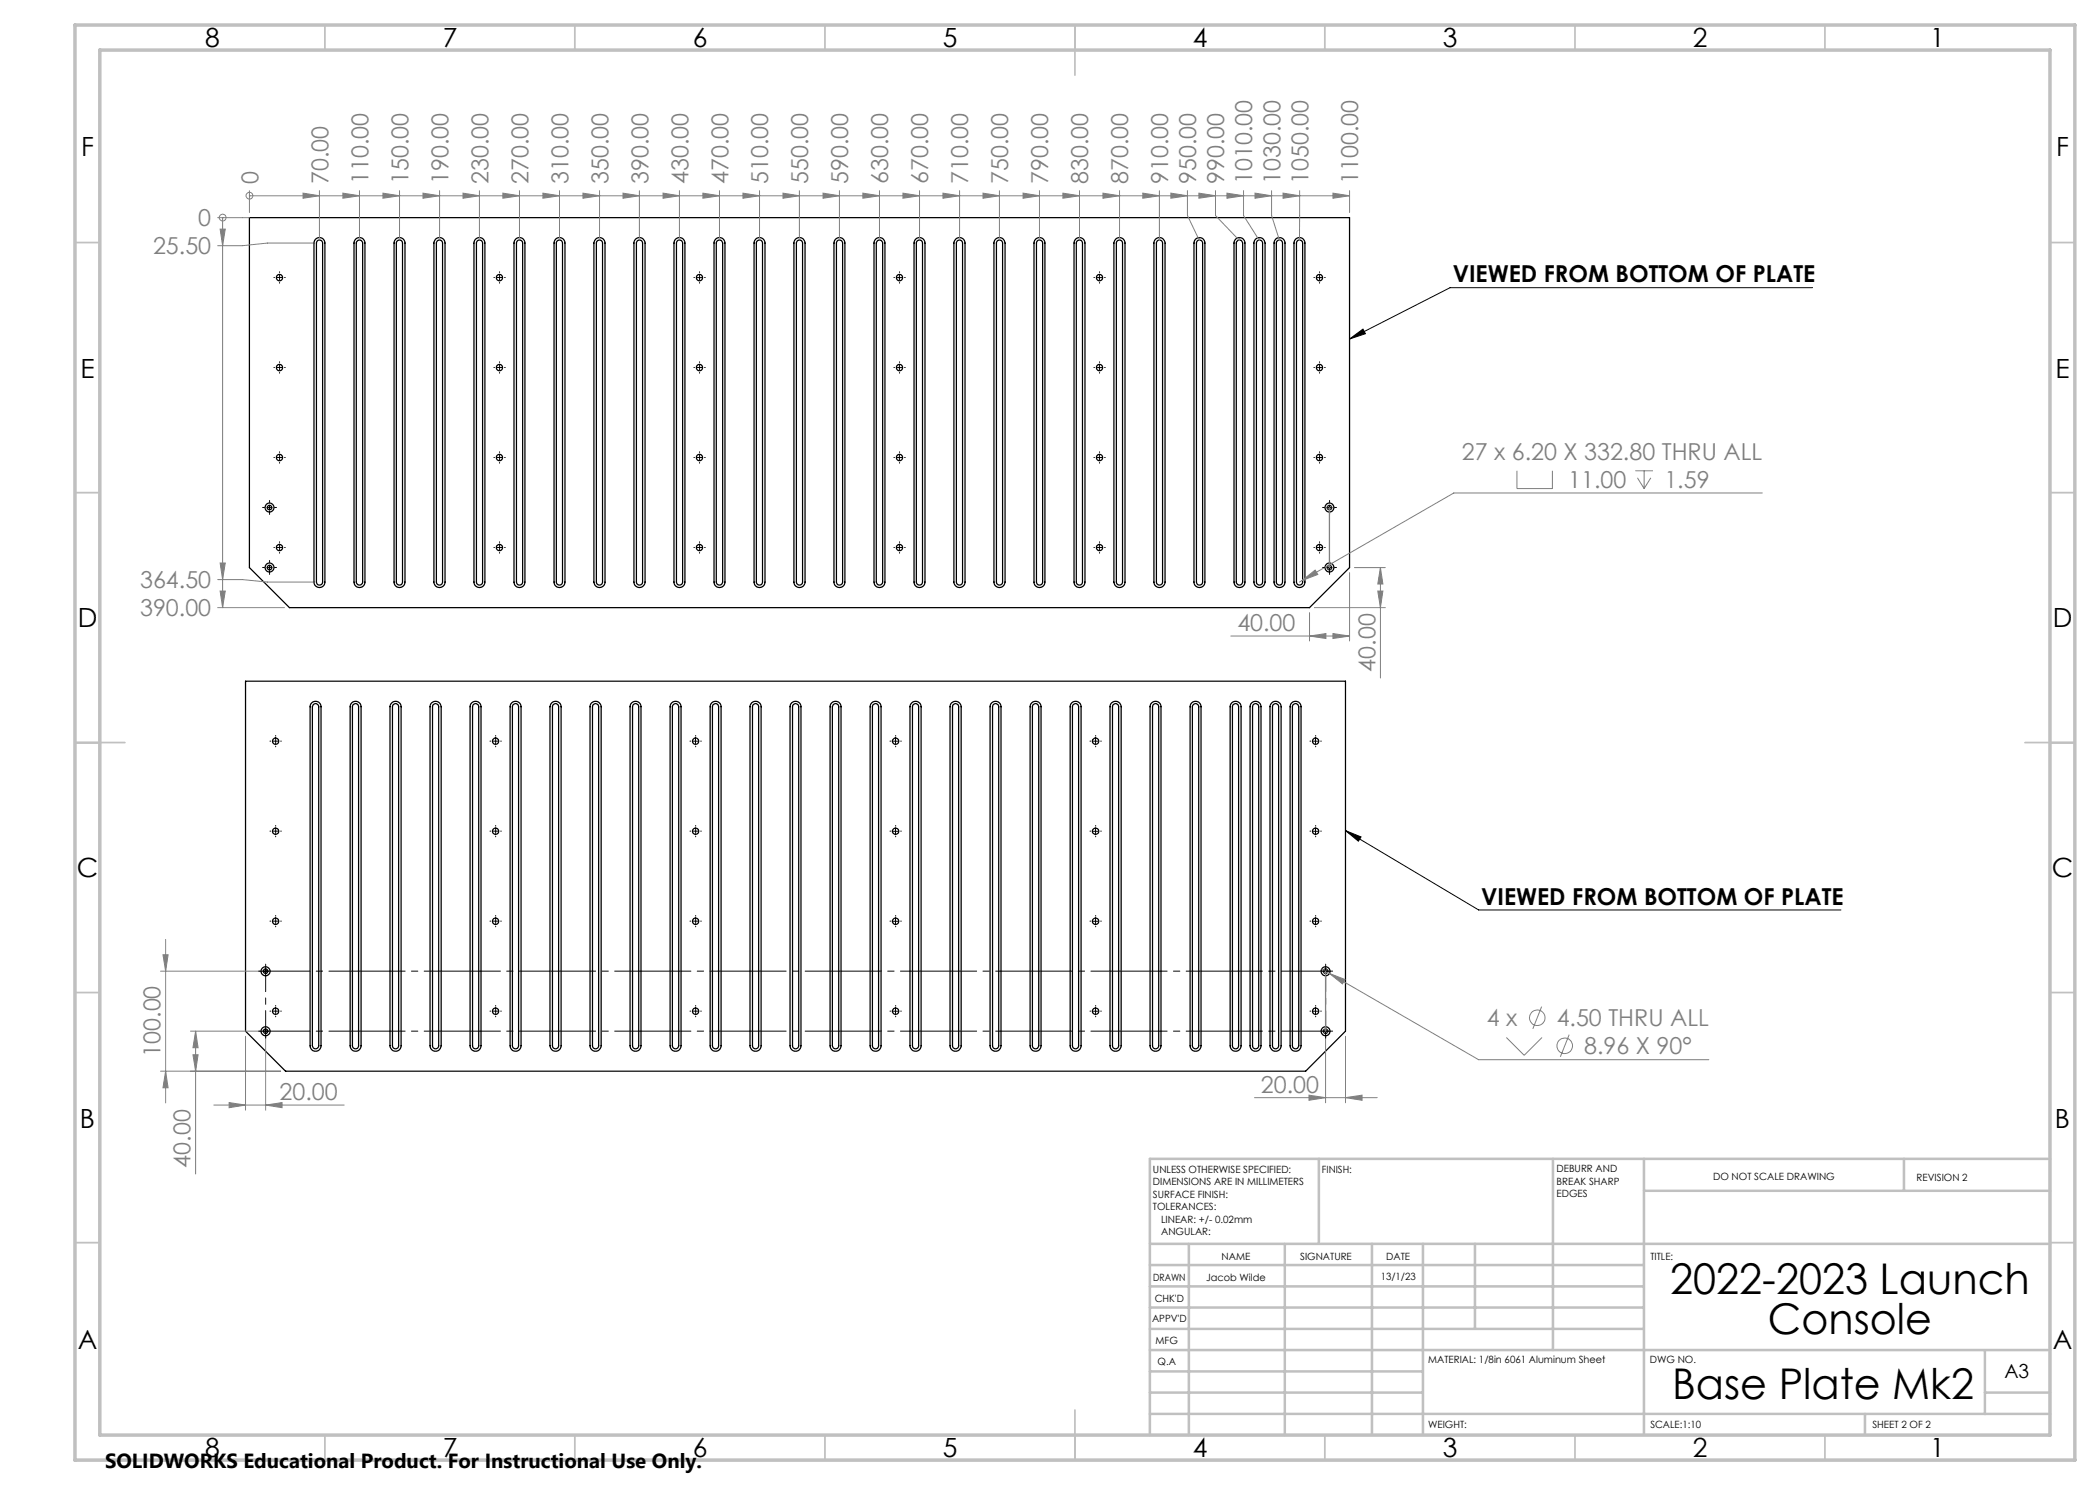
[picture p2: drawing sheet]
<svg xmlns="http://www.w3.org/2000/svg" width="420mm" height="297mm" viewBox="0 0 420 297" stroke-linecap="round" stroke-linejoin="round" font-family="sans-serif">
<defs><g id="words">
<g font-size="8.5">
<text x="334.1" y="258.8">2022-2023 Launch</text>
<text x="353.6" y="266.9">Console</text>
<text x="334.4" y="279.7">Base Plate Mk2</text>
</g>
<g font-size="5.3">
<text x="41" y="9.5">8</text>
<text x="88.5" y="9.5">7</text>
<text x="138.5" y="9.5">6</text>
<text x="188.5" y="9.5">5</text>
<text x="238.5" y="9.5">4</text>
<text x="288.5" y="9.5">3</text>
<text x="338.5" y="9.5">2</text>
<text x="386" y="9.5">1</text>
<text x="16.2" y="31.2">F</text>
<text x="411.2" y="31.2">F</text>
<text x="16.1" y="75.5">E</text>
<text x="411.1" y="75.5">E</text>
<text x="15.5" y="125.5">D</text>
<text x="410.5" y="125.5">D</text>
<text x="15.4" y="175.5">C</text>
<text x="410.4" y="175.5">C</text>
<text x="16" y="225.5">B</text>
<text x="411" y="225.5">B</text>
<text x="15.5" y="269.7">A</text>
<text x="410.5" y="269.7">A</text>
<text x="41" y="291.5">8</text>
<text x="88.5" y="291.5">7</text>
<text x="138.5" y="291.5">6</text>
<text x="188.5" y="291.5">5</text>
<text x="238.5" y="291.5">4</text>
<text x="288.5" y="291.5">3</text>
<text x="338.5" y="291.5">2</text>
<text x="386" y="291.5">1</text>
</g>
<g font-size="4.7" fill="#808080">
<text x="51.7" y="36.8" transform="rotate(-90 51.7 36.8)">0</text>
<text x="65.7" y="36.8" transform="rotate(-90 65.7 36.8)">70.00</text>
<text x="73.7" y="36.8" transform="rotate(-90 73.7 36.8)">110.00</text>
<text x="81.7" y="36.8" transform="rotate(-90 81.7 36.8)">150.00</text>
<text x="89.7" y="36.8" transform="rotate(-90 89.7 36.8)">190.00</text>
<text x="97.7" y="36.8" transform="rotate(-90 97.7 36.8)">230.00</text>
<text x="105.7" y="36.8" transform="rotate(-90 105.7 36.8)">270.00</text>
<text x="113.7" y="36.8" transform="rotate(-90 113.7 36.8)">310.00</text>
<text x="121.7" y="36.8" transform="rotate(-90 121.7 36.8)">350.00</text>
<text x="129.7" y="36.8" transform="rotate(-90 129.7 36.8)">390.00</text>
<text x="137.7" y="36.8" transform="rotate(-90 137.7 36.8)">430.00</text>
<text x="145.7" y="36.8" transform="rotate(-90 145.7 36.8)">470.00</text>
<text x="153.7" y="36.8" transform="rotate(-90 153.7 36.8)">510.00</text>
<text x="161.7" y="36.8" transform="rotate(-90 161.7 36.8)">550.00</text>
<text x="169.7" y="36.8" transform="rotate(-90 169.7 36.8)">590.00</text>
<text x="177.7" y="36.8" transform="rotate(-90 177.7 36.8)">630.00</text>
<text x="185.7" y="36.8" transform="rotate(-90 185.7 36.8)">670.00</text>
<text x="193.7" y="36.8" transform="rotate(-90 193.7 36.8)">710.00</text>
<text x="201.7" y="36.8" transform="rotate(-90 201.7 36.8)">750.00</text>
<text x="209.7" y="36.8" transform="rotate(-90 209.7 36.8)">790.00</text>
<text x="217.7" y="36.8" transform="rotate(-90 217.7 36.8)">830.00</text>
<text x="225.7" y="36.8" transform="rotate(-90 225.7 36.8)">870.00</text>
<text x="233.6" y="36.8" transform="rotate(-90 233.6 36.8)">910.00</text>
<text x="239.2" y="36.8" transform="rotate(-90 239.2 36.8)">950.00</text>
<text x="244.9" y="36.8" transform="rotate(-90 244.9 36.8)">990.00</text>
<text x="250.5" y="36.8" transform="rotate(-90 250.5 36.8)">1010.00</text>
<text x="256.1" y="36.8" transform="rotate(-90 256.1 36.8)">1030.00</text>
<text x="261.7" y="36.8" transform="rotate(-90 261.7 36.8)">1050.00</text>
<text x="271.7" y="36.8" transform="rotate(-90 271.7 36.8)">1100.00</text>
<text x="39.7" y="45.3">0</text>
<text x="30.6" y="50.9">25.50</text>
<text x="292.4" y="92">27 x 6.20 X 332.80 THRU ALL</text>
<text x="313.6" y="97.5">11.00</text>
<text x="332.9" y="97.5">1.59</text>
<text x="28" y="117.7">364.50</text>
<text x="28" y="123.3">390.00</text>
<text x="247.5" y="126.2">40.00</text>
<text x="275.1" y="134.3" transform="rotate(-90 275.1 134.3)">40.00</text>
<text x="297.3" y="205.3">4 x</text>
<text x="311.3" y="205.3">4.50 THRU ALL</text>
<text x="32.1" y="211.3" transform="rotate(-90 32.1 211.3)">100.00</text>
<text x="316.8" y="210.9">8.96 X 90°</text>
<text x="55.9" y="220">20.00</text>
<text x="252.2" y="218.5">20.00</text>
<text x="38.1" y="233.5" transform="rotate(-90 38.1 233.5)">40.00</text>
</g>
<g font-size="4.7">
<text x="290.5" y="56.5">VIEWED FROM BOTTOM OF PLATE</text>
<text x="296.2" y="180.9">VIEWED FROM BOTTOM OF PLATE</text>
</g>
<text font-size="4.1" x="21" y="293.7">SOLIDWORKS Educational Product. For Instructional Use Only.</text>
<text font-size="3.9" x="400.9" y="275.5">A3</text>
<g font-size="2">
<text x="230.6" y="234.6">UNLESS OTHERWISE SPECIFIED:</text>
<text x="230.6" y="237.1">DIMENSIONS ARE IN MILLIMETERS</text>
<text x="230.6" y="239.6">SURFACE FINISH:</text>
<text x="264.4" y="234.6">FINISH:</text>
<text x="311.3" y="234.5">DEBURR AND</text>
<text x="311.3" y="237">BREAK SHARP</text>
<text x="311.3" y="239.5">EDGES</text>
<text x="342.6" y="236">DO NOT SCALE DRAWING</text>
<text x="383.3" y="236.2">REVISION 2</text>
<text x="230.6" y="242.1">TOLERANCES:</text>
<text x="232.2" y="244.6">LINEAR: +/- 0.02mm</text>
<text x="232.2" y="247.1">ANGULAR:</text>
<text x="244.3" y="252">NAME</text>
<text x="260" y="251.9">SIGNATURE</text>
<text x="277.2" y="251.9">DATE</text>
<text x="330.1" y="251.9">TITLE:</text>
<text x="230.6" y="256.1">DRAWN</text>
<text x="241.2" y="256.1">Jacob Wilde</text>
<text x="276.1" y="255.9">13/1/23</text>
<text x="230.9" y="260.3">CHK'D</text>
<text x="230.4" y="264.4">APPV'D</text>
<text x="231.1" y="268.8">MFG</text>
<text x="231.5" y="273">Q.A</text>
<text x="285.6" y="272.5">MATERIAL: 1/8in 6061 Aluminum Sheet</text>
<text x="330" y="272.5">DWG NO.</text>
<text x="285.6" y="285.5">WEIGHT:</text>
<text x="330.1" y="285.6">SCALE:1:10</text>
<text x="374.5" y="285.6">SHEET 2 OF 2</text>
</g>
</g></defs>
<g fill="none" stroke="#000" stroke-width=".25">
<path d="M49.9 43.5h220v70l-8 8h-204l-8-8zM63.1 47.8a1.1 1.1 0 0 1 1.2-.2 1.1 1.1 0 0 1 .7 1v67.8a1.09 1.09 0 0 1-1.1 1.1 1.09 1.09 0 0 1-1.1-1.1v-67.8zM63.6 48.1l.4-.1a.6 .6 0 0 1 .5 .6v67.8a.62 .62 0 0 1-.6 .6 .62 .62 0 0 1-.6-.6v-67.8zM71.1 47.8a1.1 1.1 0 0 1 1.2-.2 1.1 1.1 0 0 1 .7 1v67.8a1.09 1.09 0 0 1-1.1 1.1 1.09 1.09 0 0 1-1.1-1.1v-67.8zM71.6 48.1h.6l.3 .5v67.8a.64 .64 0 0 1-.6 .6 .64 .64 0 0 1-.6-.6v-67.8zM79.1 47.8a1.1 1.1 0 0 1 1.2-.2 1.1 1.1 0 0 1 .7 1v67.8a1.09 1.09 0 0 1-1.1 1.1 1.09 1.09 0 0 1-1.1-1.1v-67.8zM79.4 48.2l.4-.2a.58 .58 0 0 1 .7 .6v67.8a.62 .62 0 0 1-.6 .6 .62 .62 0 0 1-.6-.6v-67.8zM87.1 47.8a1.12 1.12 0 0 1 1.2-.2 1.12 1.12 0 0 1 .7 1v67.8a1.11 1.11 0 0 1-1.1 1.1 1.11 1.11 0 0 1-1.1-1.1v-67.8zM87.4 48.2l.6-.2 .4 .2 .1 .4v67.8a.62 .62 0 0 1-.6 .6 .62 .62 0 0 1-.6-.6v-67.8zM95.1 47.8a1.1 1.1 0 0 1 1.2-.2 1.1 1.1 0 0 1 .7 1v67.8a1.09 1.09 0 0 1-1.1 1.1 1.09 1.09 0 0 1-1.1-1.1v-67.8zM95.4 48.2l.6-.2a.6 .6 0 0 1 .5 .6v67.8a.62 .62 0 0 1-.6 .6 .62 .62 0 0 1-.6-.6v-67.8zM103.1 47.8a1.1 1.1 0 0 1 1.2-.2 1.1 1.1 0 0 1 .7 1v67.8a1.09 1.09 0 0 1-1.1 1.1 1.09 1.09 0 0 1-1.1-1.1v-67.8z"/>
<path d="M103.6 48.1l.4-.1a.6 .6 0 0 1 .5 .6v67.8a.62 .62 0 0 1-.6 .6 .62 .62 0 0 1-.6-.6v-67.8zM111.1 47.8a1.1 1.1 0 0 1 1.2-.2 1.1 1.1 0 0 1 .7 1v67.8a1.09 1.09 0 0 1-1.1 1.1 1.09 1.09 0 0 1-1.1-1.1v-67.8zM111.4 48.2l.4-.2a.58 .58 0 0 1 .7 .6v67.8a.62 .62 0 0 1-.6 .6 .62 .62 0 0 1-.6-.6v-67.8zM119.1 47.8a1.1 1.1 0 0 1 1.2-.2 1.1 1.1 0 0 1 .7 1v67.8a1.11 1.11 0 0 1-1.1 1.1 1.11 1.11 0 0 1-1.1-1.1v-67.8zM119.4 48.2l.6-.2 .4 .2 .1 .4v67.8a.62 .62 0 0 1-.6 .6 .62 .62 0 0 1-.6-.6v-67.8zM127.1 47.8a1.12 1.12 0 0 1 1.2-.2 1.12 1.12 0 0 1 .7 1v67.8a1.11 1.11 0 0 1-1.1 1.1 1.11 1.11 0 0 1-1.1-1.1v-67.8zM127.4 48.2l.6-.2a.6 .6 0 0 1 .5 .6v67.8a.62 .62 0 0 1-.6 .6 .62 .62 0 0 1-.6-.6v-67.8zM135.1 47.8a1.1 1.1 0 0 1 1.2-.2 1.1 1.1 0 0 1 .7 1v67.8a1.09 1.09 0 0 1-1.1 1.1 1.09 1.09 0 0 1-1.1-1.1v-67.8zM135.4 48.2l.6-.2a.6 .6 0 0 1 .5 .6v67.8a.62 .62 0 0 1-.6 .6 .62 .62 0 0 1-.6-.6v-67.8zM143.1 47.8a1.1 1.1 0 0 1 1.2-.2 1.1 1.1 0 0 1 .7 1v67.8a1.09 1.09 0 0 1-1.1 1.1 1.09 1.09 0 0 1-1.1-1.1v-67.8zM143.4 48.2l.4-.2a.63 .63 0 0 1 .7 .6v67.8a.64 .64 0 0 1-.6 .6 .64 .64 0 0 1-.6-.6v-67.8zM151.1 47.8a1.1 1.1 0 0 1 1.2-.2 1.1 1.1 0 0 1 .7 1v67.8a1.09 1.09 0 0 1-1.1 1.1 1.09 1.09 0 0 1-1.1-1.1v-67.8z"/>
<path d="M151.4 48.2l.4-.2a.58 .58 0 0 1 .7 .6v67.8a.62 .62 0 0 1-.6 .6 .62 .62 0 0 1-.6-.6v-67.8zM159.1 47.8a1.12 1.12 0 0 1 1.2-.2 1.12 1.12 0 0 1 .7 1v67.8a1.11 1.11 0 0 1-1.1 1.1 1.11 1.11 0 0 1-1.1-1.1v-67.8zM159.4 48.2l.6-.2 .4 .2 .1 .4v67.8a.62 .62 0 0 1-.6 .6 .62 .62 0 0 1-.6-.6v-67.8zM167.1 47.8a1.1 1.1 0 0 1 1.2-.2 1.1 1.1 0 0 1 .7 1v67.8a1.09 1.09 0 0 1-1.1 1.1 1.09 1.09 0 0 1-1.1-1.1v-67.8zM167.6 48.1l.4-.1a.6 .6 0 0 1 .5 .6v67.8a.62 .62 0 0 1-.6 .6 .62 .62 0 0 1-.6-.6v-67.8zM175.1 47.8a1.1 1.1 0 0 1 1.2-.2 1.1 1.1 0 0 1 .7 1v67.8a1.09 1.09 0 0 1-1.1 1.1 1.09 1.09 0 0 1-1.1-1.1v-67.8zM175.6 48.1h.6l.3 .5v67.8a.64 .64 0 0 1-.6 .6 .64 .64 0 0 1-.6-.6v-67.8zM183.1 47.8a1.1 1.1 0 0 1 1.2-.2 1.1 1.1 0 0 1 .7 1v67.8a1.09 1.09 0 0 1-1.1 1.1 1.09 1.09 0 0 1-1.1-1.1v-67.8zM183.4 48.2l.4-.2a.58 .58 0 0 1 .7 .6v67.8a.62 .62 0 0 1-.6 .6 .62 .62 0 0 1-.6-.6v-67.8zM191.1 47.8a1.1 1.1 0 0 1 1.2-.2 1.1 1.1 0 0 1 .7 1v67.8a1.11 1.11 0 0 1-1.1 1.1 1.11 1.11 0 0 1-1.1-1.1v-67.8zM191.4 48.2l.6-.2 .4 .2 .1 .4v67.8a.62 .62 0 0 1-.6 .6 .62 .62 0 0 1-.6-.6v-67.8zM199.1 47.8a1.12 1.12 0 0 1 1.2-.2 1.12 1.12 0 0 1 .7 1v67.8a1.11 1.11 0 0 1-1.1 1.1 1.11 1.11 0 0 1-1.1-1.1v-67.8z"/>
<path d="M199.4 48.2l.6-.2a.6 .6 0 0 1 .5 .6v67.8a.62 .62 0 0 1-.6 .6 .62 .62 0 0 1-.6-.6v-67.8zM207.1 47.8a1.1 1.1 0 0 1 1.2-.2 1.1 1.1 0 0 1 .7 1v67.8a1.09 1.09 0 0 1-1.1 1.1 1.09 1.09 0 0 1-1.1-1.1v-67.8zM207.4 48.2l.6-.2a.6 .6 0 0 1 .5 .6v67.8a.62 .62 0 0 1-.6 .6 .62 .62 0 0 1-.6-.6v-67.8zM215.1 47.8a1.1 1.1 0 0 1 1.2-.2 1.1 1.1 0 0 1 .7 1v67.8a1.09 1.09 0 0 1-1.1 1.1 1.09 1.09 0 0 1-1.1-1.1v-67.8zM215.4 48.2l.4-.2a.58 .58 0 0 1 .7 .6v67.8a.62 .62 0 0 1-.6 .6 .62 .62 0 0 1-.6-.6v-67.8zM223.1 47.8a1.1 1.1 0 0 1 1.2-.2 1.1 1.1 0 0 1 .7 1v67.8a1.11 1.11 0 0 1-1.1 1.1 1.11 1.11 0 0 1-1.1-1.1v-67.8zM223.4 48.2l.6-.2 .4 .2 .1 .4v67.8a.62 .62 0 0 1-.6 .6 .62 .62 0 0 1-.6-.6v-67.8zM231.1 47.8a1.12 1.12 0 0 1 1.2-.2 1.12 1.12 0 0 1 .7 1v67.8a1.11 1.11 0 0 1-1.1 1.1 1.11 1.11 0 0 1-1.1-1.1v-67.8zM231.4 48.2l.6-.2a.6 .6 0 0 1 .5 .6v67.8a.62 .62 0 0 1-.6 .6 .62 .62 0 0 1-.6-.6v-67.8zM239.1 47.8a1.1 1.1 0 0 1 1.2-.2 1.1 1.1 0 0 1 .7 1v67.8a1.09 1.09 0 0 1-1.1 1.1 1.09 1.09 0 0 1-1.1-1.1v-67.8zM239.6 48.1l.4-.1a.6 .6 0 0 1 .5 .6v67.8a.62 .62 0 0 1-.6 .6 .62 .62 0 0 1-.6-.6v-67.8zM247.1 47.8a1.1 1.1 0 0 1 1.2-.2 1.1 1.1 0 0 1 .7 1v67.8a1.09 1.09 0 0 1-1.1 1.1 1.09 1.09 0 0 1-1.1-1.1v-67.8z"/>
<path d="M247.6 48.1l.2-.1a.63 .63 0 0 1 .7 .6v67.8a.64 .64 0 0 1-.6 .6 .64 .64 0 0 1-.6-.6v-67.8zM251.1 47.8a1.12 1.12 0 0 1 1.2-.2 1.12 1.12 0 0 1 .7 1v67.8a1.11 1.11 0 0 1-1.1 1.1 1.11 1.11 0 0 1-1.1-1.1v-67.8zM251.4 48.2l.6-.2a.6 .6 0 0 1 .5 .6v67.8a.62 .62 0 0 1-.6 .6 .62 .62 0 0 1-.6-.6v-67.8zM255.1 47.8a1.1 1.1 0 0 1 1.2-.2 1.1 1.1 0 0 1 .7 1v67.8a1.09 1.09 0 0 1-1.1 1.1 1.09 1.09 0 0 1-1.1-1.1v-67.8zM255.4 48.2l.4-.2a.58 .58 0 0 1 .7 .6v67.8a.62 .62 0 0 1-.6 .6 .62 .62 0 0 1-.6-.6v-67.8zM259.1 47.8a1.1 1.1 0 0 1 1.2-.2 1.1 1.1 0 0 1 .7 1v67.8a1.09 1.09 0 0 1-1.1 1.1 1.09 1.09 0 0 1-1.1-1.1v-67.8zM259.6 48.1l.4-.1a.6 .6 0 0 1 .5 .6v67.8a.62 .62 0 0 1-.6 .6 .62 .62 0 0 1-.6-.6v-67.8zM49.1 136.2h220v70l-8 8h-204l-8-8zM62.3 140.6a1.1 1.1 0 0 1 1.2-.3 1.1 1.1 0 0 1 .7 1.1v67.8a1.09 1.09 0 0 1-1.1 1.1 1.09 1.09 0 0 1-1.1-1.1v-67.8zM62.7 140.9a.62 .62 0 0 1 .7-.1 .62 .62 0 0 1 .3 .6v67.8a.64 .64 0 0 1-.6 .6 .64 .64 0 0 1-.6-.6v-67.8zM70.3 140.6a1.1 1.1 0 0 1 1.2-.3 1.1 1.1 0 0 1 .7 1.1v67.8a1.09 1.09 0 0 1-1.1 1.1 1.09 1.09 0 0 1-1.1-1.1v-67.8zM70.6 140.9a.62 .62 0 0 1 .7-.2 .62 .62 0 0 1 .4 .7v67.8a.62 .62 0 0 1-.6 .6 .62 .62 0 0 1-.6-.6v-67.8z"/>
<path d="M78.4 140.6a1.1 1.1 0 0 1 1.1-.3 1.1 1.1 0 0 1 .7 1.1v67.8a1.11 1.11 0 0 1-1.1 1.1 1.11 1.11 0 0 1-1.1-1.1v-67.8zM78.6 140.9a.62 .62 0 0 1 .7-.2 .62 .62 0 0 1 .4 .7v67.8a.62 .62 0 0 1-.6 .6 .62 .62 0 0 1-.6-.6v-67.8zM86.3 140.6a1.12 1.12 0 0 1 1.2-.3 1.12 1.12 0 0 1 .7 1.1v67.8a1.11 1.11 0 0 1-1.1 1.1 1.11 1.11 0 0 1-1.1-1.1v-67.8zM86.6 140.9a.62 .62 0 0 1 .7-.1 .62 .62 0 0 1 .4 .6v67.8a.62 .62 0 0 1-.6 .6 .62 .62 0 0 1-.6-.6v-67.8zM94.3 140.6a1.1 1.1 0 0 1 1.2-.3 1.1 1.1 0 0 1 .7 1.1v67.8a1.09 1.09 0 0 1-1.1 1.1 1.09 1.09 0 0 1-1.1-1.1v-67.8zM94.7 140.9a.62 .62 0 0 1 .6-.1 .62 .62 0 0 1 .4 .6v67.8a.62 .62 0 0 1-.6 .6 .62 .62 0 0 1-.6-.6v-67.8zM102.3 140.6a1.1 1.1 0 0 1 1.2-.3 1.1 1.1 0 0 1 .7 1.1v67.8a1.09 1.09 0 0 1-1.1 1.1 1.09 1.09 0 0 1-1.1-1.1v-67.8zM102.6 140.9a.62 .62 0 0 1 .7-.2 .62 .62 0 0 1 .4 .7v67.8a.62 .62 0 0 1-.6 .6 .62 .62 0 0 1-.6-.6v-67.8zM110.3 140.6a1.1 1.1 0 0 1 1.2-.3 1.1 1.1 0 0 1 .7 1.1v67.8a1.11 1.11 0 0 1-1.1 1.1 1.11 1.11 0 0 1-1.1-1.1v-67.8zM110.6 140.9a.62 .62 0 0 1 .7-.2 .62 .62 0 0 1 .4 .7v67.8a.62 .62 0 0 1-.6 .6 .62 .62 0 0 1-.6-.6v-67.8zM118.3 140.6a1.12 1.12 0 0 1 1.2-.3 1.12 1.12 0 0 1 .7 1.1v67.8a1.11 1.11 0 0 1-1.1 1.1 1.11 1.11 0 0 1-1.1-1.1v-67.8zM118.6 140.9a.62 .62 0 0 1 .7-.1 .62 .62 0 0 1 .4 .6v67.8a.62 .62 0 0 1-.6 .6 .62 .62 0 0 1-.6-.6v-67.8z"/>
<path d="M126.3 140.6a1.1 1.1 0 0 1 1.2-.3 1.1 1.1 0 0 1 .7 1.1v67.8a1.09 1.09 0 0 1-1.1 1.1 1.09 1.09 0 0 1-1.1-1.1v-67.8zM126.6 140.9a.62 .62 0 0 1 .7-.1 .62 .62 0 0 1 .4 .6v67.8a.62 .62 0 0 1-.6 .6 .62 .62 0 0 1-.6-.6v-67.8zM134.3 140.6a1.1 1.1 0 0 1 1.2-.3 1.1 1.1 0 0 1 .7 1.1v67.8a1.09 1.09 0 0 1-1.1 1.1 1.09 1.09 0 0 1-1.1-1.1v-67.8zM134.7 140.9a.62 .62 0 0 1 .7-.1 .62 .62 0 0 1 .3 .6v67.8a.64 .64 0 0 1-.6 .6 .64 .64 0 0 1-.6-.6v-67.8zM142.3 140.6a1.1 1.1 0 0 1 1.2-.3 1.1 1.1 0 0 1 .7 1.1v67.8a1.09 1.09 0 0 1-1.1 1.1 1.09 1.09 0 0 1-1.1-1.1v-67.8zM142.6 140.9a.62 .62 0 0 1 .7-.2 .62 .62 0 0 1 .4 .7v67.8a.62 .62 0 0 1-.6 .6 .62 .62 0 0 1-.6-.6v-67.8zM150.3 140.6a1.12 1.12 0 0 1 1.2-.3 1.12 1.12 0 0 1 .7 1.1v67.8a1.11 1.11 0 0 1-1.1 1.1 1.11 1.11 0 0 1-1.1-1.1v-67.8zM150.6 140.9a.62 .62 0 0 1 .7-.2 .62 .62 0 0 1 .4 .7v67.8a.62 .62 0 0 1-.6 .6 .62 .62 0 0 1-.6-.6v-67.8zM158.3 140.6a1.1 1.1 0 0 1 1.2-.3 1.1 1.1 0 0 1 .7 1.1v67.8a1.09 1.09 0 0 1-1.1 1.1 1.09 1.09 0 0 1-1.1-1.1v-67.8zM158.6 140.9a.62 .62 0 0 1 .7-.1 .62 .62 0 0 1 .4 .6v67.8a.62 .62 0 0 1-.6 .6 .62 .62 0 0 1-.6-.6v-67.8zM166.3 140.6a1.1 1.1 0 0 1 1.2-.3 1.1 1.1 0 0 1 .7 1.1v67.8a1.09 1.09 0 0 1-1.1 1.1 1.09 1.09 0 0 1-1.1-1.1v-67.8zM166.7 140.9a.62 .62 0 0 1 .6-.1 .62 .62 0 0 1 .4 .6v67.8a.64 .64 0 0 1-.6 .6 .64 .64 0 0 1-.6-.6v-67.8z"/>
<path d="M174.3 140.6a1.1 1.1 0 0 1 1.2-.3 1.1 1.1 0 0 1 .7 1.1v67.8a1.09 1.09 0 0 1-1.1 1.1 1.09 1.09 0 0 1-1.1-1.1v-67.8zM174.6 140.9a.62 .62 0 0 1 .7-.2 .62 .62 0 0 1 .4 .7v67.8a.62 .62 0 0 1-.6 .6 .62 .62 0 0 1-.6-.6v-67.8zM182.4 140.6a1.1 1.1 0 0 1 1.1-.3 1.1 1.1 0 0 1 .7 1.1v67.8a1.11 1.11 0 0 1-1.1 1.1 1.11 1.11 0 0 1-1.1-1.1v-67.8zM182.6 140.9a.62 .62 0 0 1 .7-.2 .62 .62 0 0 1 .4 .7v67.8a.62 .62 0 0 1-.6 .6 .62 .62 0 0 1-.6-.6v-67.8zM190.3 140.6a1.12 1.12 0 0 1 1.2-.3 1.12 1.12 0 0 1 .7 1.1v67.8a1.11 1.11 0 0 1-1.1 1.1 1.11 1.11 0 0 1-1.1-1.1v-67.8zM190.6 140.9a.62 .62 0 0 1 .7-.1 .62 .62 0 0 1 .4 .6v67.8a.62 .62 0 0 1-.6 .6 .62 .62 0 0 1-.6-.6v-67.8zM198.3 140.6a1.1 1.1 0 0 1 1.2-.3 1.1 1.1 0 0 1 .7 1.1v67.8a1.09 1.09 0 0 1-1.1 1.1 1.09 1.09 0 0 1-1.1-1.1v-67.8zM198.6 140.9a.62 .62 0 0 1 .7-.1 .62 .62 0 0 1 .4 .6v67.8a.62 .62 0 0 1-.6 .6 .62 .62 0 0 1-.6-.6v-67.8zM206.3 140.6a1.1 1.1 0 0 1 1.2-.3 1.1 1.1 0 0 1 .7 1.1v67.8a1.09 1.09 0 0 1-1.1 1.1 1.09 1.09 0 0 1-1.1-1.1v-67.8zM206.6 140.9a.64 .64 0 0 1 .7-.1 .64 .64 0 0 1 .5 .6v67.8a.64 .64 0 0 1-.7 .6 .64 .64 0 0 1-.6-.6v-67.8zM214.3 140.6a1.1 1.1 0 0 1 1.2-.3 1.1 1.1 0 0 1 .7 1.1v67.8a1.09 1.09 0 0 1-1.1 1.1 1.09 1.09 0 0 1-1.1-1.1v-67.8zM214.6 140.9a.62 .62 0 0 1 .7-.2 .62 .62 0 0 1 .4 .7v67.8a.62 .62 0 0 1-.6 .6 .62 .62 0 0 1-.6-.6v-67.8z"/>
<path d="M222.3 140.6a1.12 1.12 0 0 1 1.2-.3 1.12 1.12 0 0 1 .7 1.1v67.8a1.11 1.11 0 0 1-1.1 1.1 1.11 1.11 0 0 1-1.1-1.1v-67.8zM222.6 140.9a.62 .62 0 0 1 .7-.2 .62 .62 0 0 1 .4 .7v67.8a.62 .62 0 0 1-.6 .6 .62 .62 0 0 1-.6-.6v-67.8zM230.3 140.6a1.1 1.1 0 0 1 1.2-.3 1.1 1.1 0 0 1 .7 1.1v67.8a1.09 1.09 0 0 1-1.1 1.1 1.09 1.09 0 0 1-1.1-1.1v-67.8zM230.6 140.9a.62 .62 0 0 1 .7-.1 .62 .62 0 0 1 .4 .6v67.8a.62 .62 0 0 1-.6 .6 .62 .62 0 0 1-.6-.6v-67.8zM238.3 140.6a1.1 1.1 0 0 1 1.2-.3 1.1 1.1 0 0 1 .7 1.1v67.8a1.09 1.09 0 0 1-1.1 1.1 1.09 1.09 0 0 1-1.1-1.1v-67.8zM238.7 140.9a.62 .62 0 0 1 .7-.1 .62 .62 0 0 1 .3 .6v67.8a.64 .64 0 0 1-.6 .6 .64 .64 0 0 1-.6-.6v-67.8zM246.3 140.6a1.1 1.1 0 0 1 1.2-.3 1.1 1.1 0 0 1 .7 1.1v67.8a1.09 1.09 0 0 1-1.1 1.1 1.09 1.09 0 0 1-1.1-1.1v-67.8zM246.6 140.9a.62 .62 0 0 1 .7-.2 .62 .62 0 0 1 .4 .7v67.8a.62 .62 0 0 1-.6 .6 .62 .62 0 0 1-.6-.6v-67.8zM250.3 140.6a1.1 1.1 0 0 1 1.2-.3 1.1 1.1 0 0 1 .7 1.1v67.8a1.09 1.09 0 0 1-1.1 1.1 1.09 1.09 0 0 1-1.1-1.1v-67.8zM250.6 140.9a.62 .62 0 0 1 .7-.1 .62 .62 0 0 1 .4 .6v67.8a.62 .62 0 0 1-.6 .6 .62 .62 0 0 1-.6-.6v-67.8zM254.4 140.6a1.1 1.1 0 0 1 1.1-.3 1.1 1.1 0 0 1 .7 1.1v67.8a1.11 1.11 0 0 1-1.1 1.1 1.11 1.11 0 0 1-1.1-1.1v-67.8zM254.6 140.9a.62 .62 0 0 1 .7-.2 .62 .62 0 0 1 .4 .7v67.8a.62 .62 0 0 1-.6 .6 .62 .62 0 0 1-.6-.6v-67.8z"/>
<path d="M258.3 140.6a1.1 1.1 0 0 1 1.2-.3 1.1 1.1 0 0 1 .7 1.1v67.8a1.09 1.09 0 0 1-1.1 1.1 1.09 1.09 0 0 1-1.1-1.1v-67.8zM258.6 140.9a.64 .64 0 0 1 .7-.1 .64 .64 0 0 1 .5 .6v67.8a.64 .64 0 0 1-.7 .6 .64 .64 0 0 1-.6-.6v-67.8z"/>
<circle cx="55.9" cy="55.5" r=".63"/>
<circle cx="99.9" cy="55.5" r=".63"/>
<circle cx="139.9" cy="55.5" r=".63"/>
<circle cx="179.9" cy="55.5" r=".63"/>
<circle cx="219.9" cy="55.5" r=".63"/>
<circle cx="263.9" cy="55.5" r=".63"/>
<circle cx="55.9" cy="73.5" r=".63"/>
<circle cx="99.9" cy="73.5" r=".63"/>
<circle cx="139.9" cy="73.5" r=".63"/>
<circle cx="179.9" cy="73.5" r=".63"/>
<circle cx="219.9" cy="73.5" r=".63"/>
<circle cx="263.9" cy="73.5" r=".63"/>
<circle cx="55.9" cy="91.5" r=".63"/>
<circle cx="99.9" cy="91.5" r=".63"/>
<circle cx="139.9" cy="91.5" r=".63"/>
<circle cx="179.9" cy="91.5" r=".63"/>
<circle cx="219.9" cy="91.5" r=".63"/>
<circle cx="263.9" cy="91.5" r=".63"/>
<circle cx="53.9" cy="101.5" r=".89"/>
<circle cx="53.9" cy="113.5" r=".89"/>
<circle cx="53.9" cy="113.5" r=".46"/>
<circle cx="53.9" cy="101.5" r=".44"/>
<circle cx="55.9" cy="109.5" r=".63"/>
<circle cx="99.9" cy="109.5" r=".63"/>
<circle cx="139.9" cy="109.5" r=".63"/>
<circle cx="179.9" cy="109.5" r=".63"/>
<circle cx="219.9" cy="109.5" r=".63"/>
<circle cx="263.9" cy="109.5" r=".63"/>
<circle cx="265.9" cy="101.5" r=".89"/>
<circle cx="265.9" cy="113.5" r=".89"/>
<circle cx="265.9" cy="113.5" r=".46"/>
<circle cx="265.9" cy="101.5" r=".44"/>
<circle cx="55.1" cy="148.2" r=".63"/>
<circle cx="99.1" cy="148.2" r=".63"/>
<circle cx="139.1" cy="148.2" r=".63"/>
<circle cx="179.1" cy="148.2" r=".63"/>
<circle cx="219.1" cy="148.2" r=".64"/>
<circle cx="263.1" cy="148.2" r=".63"/>
<circle cx="55.1" cy="166.3" r=".63"/>
<circle cx="99.1" cy="166.3" r=".63"/>
<circle cx="139.1" cy="166.3" r=".63"/>
<circle cx="179.1" cy="166.3" r=".63"/>
<circle cx="219.1" cy="166.3" r=".64"/>
<circle cx="263.1" cy="166.3" r=".63"/>
<circle cx="53.1" cy="194.2" r=".45"/>
<circle cx="53.1" cy="194.3" r=".9"/>
<circle cx="55.1" cy="184.3" r=".63"/>
<circle cx="99.1" cy="184.3" r=".63"/>
<circle cx="139.1" cy="184.3" r=".63"/>
<circle cx="179.1" cy="184.3" r=".63"/>
<circle cx="219.1" cy="184.3" r=".64"/>
<circle cx="263.1" cy="184.3" r=".63"/>
<circle cx="265.1" cy="194.3" r=".89"/>
<circle cx="265.1" cy="194.2" r=".46"/>
<circle cx="53.1" cy="206.2" r=".44"/>
<circle cx="53.1" cy="206.2" r=".9"/>
<circle cx="55.1" cy="202.2" r=".63"/>
<circle cx="99.1" cy="202.2" r=".63"/>
<circle cx="139.1" cy="202.2" r=".63"/>
<circle cx="179.1" cy="202.2" r=".63"/>
<circle cx="219.1" cy="202.3" r=".64"/>
<circle cx="263.1" cy="202.2" r=".63"/>
<circle cx="265.1" cy="206.2" r=".45"/>
<circle cx="265.1" cy="206.3" r=".89"/>
</g>
<g fill="none" stroke="#808080" stroke-width=".2">
<path d="M49.9 39.2h.1M49.9 38.1v4.4M49.9 39.2h220M60.6 38.6l3.3 .6-3.3 .4zM63.9 38.1v9.5M68.6 38.6l3.3 .6-3.3 .4zM71.9 38.1v9.5M76.6 38.6l3.3 .6-3.3 .4zM79.9 38.1v9.5M84.6 38.6l3.3 .6-3.3 .4zM87.9 38.1v9.5M92.6 38.6l3.3 .6-3.3 .4z"/>
<path d="M95.9 38.1v9.5M100.6 38.6l3.3 .6-3.3 .4zM103.9 38.1v9.5M108.6 38.6l3.3 .6-3.3 .4zM111.9 38.1v9.5M116.6 38.6l3.3 .6-3.3 .4zM119.9 38.1v9.5M124.6 38.6l3.3 .6-3.3 .4zM127.9 38.1v9.5M132.6 38.6l3.3 .6-3.3 .4zM135.9 38.1v9.5M140.6 38.6l3.3 .6-3.3 .4z"/>
<path d="M143.9 38.1v9.5M148.6 38.6l3.3 .6-3.3 .4zM151.9 38.1v9.5M156.6 38.6l3.3 .6-3.3 .4zM159.9 38.1v9.5M164.6 38.6l3.3 .6-3.3 .4zM167.9 38.1v9.5M172.6 38.6l3.3 .6-3.3 .4zM175.9 38.1v9.5M180.6 38.6l3.3 .6-3.3 .4zM183.9 38.1v9.5M188.6 38.6l3.3 .6-3.3 .4z"/>
<path d="M191.9 38.1v9.5M196.6 38.6l3.3 .6-3.3 .4zM199.9 38.1v9.5M204.6 38.6l3.3 .6-3.3 .4zM207.9 38.1v9.5M212.6 38.6l3.3 .6-3.3 .4zM215.9 38.1v9.5M220.6 38.6l3.3 .6-3.3 .4zM223.9 38.1v9.5M228.6 38.6l3.3 .6-3.3 .4zM231.9 38.1v10M234.2 38.6l3.3 .6-3.3 .4z"/>
<path d="M237.5 38.1v5l2.4 5v-.5M239.8 38.6l3.3 .6-3.3 .4zM243.1 38.1v5l4.8 5v-.5M245.4 38.6l3.3 .6-3.3 .4zM248.7 38.1v5l3.2 5v-.5M251 38.6l3.3 .6-3.3 .4zM254.3 38.1v5l1.6 5v-.5M256.6 38.6l3.3 .6-3.3 .4zM259.9 38.1v10v-.5M266.6 38.6l3.3 .6-3.3 .4zM269.9 38.1v4.4M43.5 43.5h6.4"/>
<path d="M44 45.8h1l-.5 3.3zM44.5 43.5h.1M44.5 43.5v78M62.9 48.6h-9.4l-5 .5h-5M303.4 94.2v3.5h7.1v-3.5M327.1 94.2h3.5M327.5 95.6l1.3 2.1M328.8 94.2v3.5M330.2 95.6l-1.4 2.1M352.5 98.6h-61.7l-30.4 17.5M43.5 115.9h5l5 .5h9.4M44 112.6h1l-.5 3.3z"/>
<path d="M44 118.2h1l-.5 3.3zM260.4 116.1l2.6-2.1 .6 .9zM260.4 116.1l-.5 .3M265.4 113.5h1M265.4 101.5h1M265.5 113.2l.7 .7M265.5 101.2l.7 .7M265.9 101v1M265.9 113v1M266.2 113.2l-.7 .7M266.2 101.2l-.7 .7M269.9 114.5v13.7"/>
<path d="M270.9 113.5h6.2M275.6 118.2h1l-.5 3.3zM276.1 113.5l.5 3.3h-1zM276.1 113.5v22.1M43.5 121.5h13.4M246.2 127.2h23.7M261.9 127.2l3.3-.5v1zM261.9 122.5v5.7M262.9 121.5h14.2M266.6 126.7l3.3 .5-3.3 .5zM32.1 194.2h20M32.6 191h1l-.5 3.2z"/>
<path d="M33.1 187.9v32.7M264.3 193.8l1.6 .9M264.6 194.2h1M264.8 193.9l.7 .7M265.1 193.7v1M265.5 193.9l-.7 .7M265.9 194.7l3.1 1.2-.5 .9zM265.9 194.7l29.8 17.2h46.1M32.1 214.2h24M33.1 214.2l.5 3.4h-1zM38.1 206.2h14M38.6 211h1l-.5 3.2z"/>
<path d="M39.1 206.2l.5 3.3h-1zM39.1 206.2v28.6M49.1 207.3v14.7M53.1 207.3v14.7M250.9 219.5h24.5M261.8 219l3.3 .5-3.3 .6zM264.6 206.2h1M264.8 205.9l.7 .7M265.1 205.7v1.1M265.1 207.3v13.3M265.5 205.9l-.7 .7M269.1 219.5l3.3-.5v1.1z"/>
<path d="M269.1 207.3v13.3M301.3 207.5l3.5 3.6 3.6-3.6M308.3 201.3l-1.7 4.5M313.8 206.9l-1.7 4.5M42.8 221h26M45.8 220.5l3.3 .5-3.3 .5zM53.1 221l3.3-.5v1z"/>
<circle cx="49.9" cy="39.1" r=".68"/>
<circle cx="44.5" cy="43.5" r=".68"/>
<circle cx="307.4" cy="203.6" r="1.56"/>
<circle cx="312.9" cy="209.2" r="1.56"/>
</g>
<g fill="none" stroke="#000" stroke-width=".2">
<path d="M139.4 55.5h1M139.9 55v1M179.4 55.5h1M179.9 55v1M219.4 55.5h1M219.9 55v1M263.4 55.5h1M263.9 55v1M362.5 57.5h-72.5l-20.1 10.3M179.4 73.5h1M179.9 73v1M219.4 73.5h1"/>
<path d="M219.9 73v1M263.4 73.5h1M263.9 73v1M269.9 67.8l2.7-2 .5 .9zM179.4 91.5h1M179.9 91v1M219.4 91.5h1M219.9 91v1M263.4 91.5h1M263.9 91v1M53.4 101.5h1M53.4 113.5h1"/>
<path d="M53.9 101v1M53.9 113v1M179.4 109.5h1M179.9 109v1M219.4 109.5h1M219.9 109v1M263.4 109.5h1M263.9 109v1M265.4 101.5h1M265.4 113.5h1M265.9 101v1M265.9 113v1"/>
<path d="M138.6 148.2h1M139.1 147.7v1M178.6 148.2h1M179.1 147.7v1M218.6 148.2h1M219.1 147.7v1M262.6 148.2h1M263.1 147.7v1M178.6 166.3h1M179.1 165.7v1.1M218.6 166.3h1M219.1 165.7v1.1"/>
<path d="M262.6 166.3h1M263.1 165.7v1.1M269.1 166.1l3.1 1.3-.5 .8zM269.1 166.1l26.6 15.9h72.5M52.6 194.2h1M53.1 193.7v1M178.6 184.3h1M179.1 183.8v.9M218.6 184.3h1M219.1 183.8v.9M262.6 184.3h1M263.1 183.8v.9"/>
<path d="M264.6 194.2h1M265.1 193.7v1M52.6 206.2h1M53.1 205.7v1.1M178.6 202.2h1M179.1 201.8v.9M218.6 202.2h1M219.1 201.8v.9M262.6 202.2h1M263.1 201.8v.9M264.6 206.2h1M265.1 205.7v1.1"/>
</g>
<g fill="none" stroke="#c0c0c0" stroke-width=".35">
<path d="M65 5v5M115 5v5M165 5v5M215 5v10M265 5v5M315 5v5M365 5v5M15 48.5h5M410 48.5h5M15 98.5h5M410 98.5h5M15 148.5h10"/>
<path d="M405 148.5h10M15 198.5h5M410 198.5h5M15 248.5h5M410 248.5h5M65 287v5M115 287v5M165 287v5M215 282v10M265 287v5M315 287v5M365 287v5"/>
</g>
<g fill="none" stroke="#c0c0c0" stroke-width=".5">
<path d="M263.8 231.8v17M310.6 231.8v38.2M328.8 231.8v55.2M328.8 238.2h81.2M380.8 231.8v6.4M410 231.8h-180v55.2M230 248.8h180M230 257.3h98.8M230 253h98.8M237.8 248.8v38.2M257 248.8v38.2M274.4 248.8v38.2"/>
<path d="M284.6 248.8v38.2M295 248.8v17M230 265.8h98.8M230 261.5h98.8M230 278.5h54.6M230 274.3h54.6M230 270h180M397 278.5h13M397 270v12.8M230 282.8h180M373 282.8v4.2"/>
</g>
<path d="M15 5h400v287h-400zM20 10h390v277h-390z" fill="none" stroke="#c0c0c0" stroke-width=".7"/>
<g fill="none" stroke="#000" stroke-width=".2" stroke-dasharray="15.2 1.3 1.3 1.3">
<path d="M54.9 55.5h-.1M55.9 55.5v-.5M55.9 55.5h-.5M55.9 55.5v.5M55.9 55.5h.5M55.9 54.5v-.1M55.9 56.5v.1M56.9 55.5h.1M98.9 55.5h-.1M99.9 55.5v-.5M99.9 55.5h-.5M99.9 55.5v.5"/>
<path d="M99.9 55.5h.5M99.9 54.5v-.1M99.9 56.5v.1M100.9 55.5h.1M138.9 55.5h-.1M139.9 54.5v-.1M139.9 56.5v.1M140.9 55.5h.1M178.9 55.5h-.1M179.9 54.5v-.1M179.9 56.5v.1M180.9 55.5h.1"/>
<path d="M218.9 55.5h-.1M219.9 54.5v-.1M219.9 56.5v.1M220.9 55.5h.1M262.9 55.5h-.1M263.9 54.5v-.1M263.9 56.5v.1M264.9 55.5h.1M54.9 73.5h-.1M55.9 73.5v-.5M55.9 73.5h-.5M55.9 73.5v.5"/>
<path d="M55.9 73.5h.5M55.9 72.5v-.1M55.9 74.5v.1M56.9 73.5h.1M98.9 73.5h-.1M99.9 73.5v-.5M99.9 73.5h-.5M99.9 73.5v.5M99.9 73.5h.5M99.9 72.5v-.1M99.9 74.5v.1M100.9 73.5h.1"/>
<path d="M138.9 73.5h-.1M139.9 73.5v-.5M139.9 73.5h-.5M139.9 73.5v.5M139.9 73.5h.5M139.9 72.5v-.1M139.9 74.5v.1M140.9 73.5h.1M178.9 73.5h-.1M179.9 72.5v-.1M179.9 74.5v.1M180.9 73.5h.1"/>
<path d="M218.9 73.5h-.1M219.9 72.5v-.1M219.9 74.5v.1M220.9 73.5h.1M262.9 73.5h-.1M263.9 72.5v-.1M263.9 74.5v.1M264.9 73.5h.1M54.9 91.5h-.1M55.9 91.5v-.5M55.9 91.5h-.5M55.9 91.5v.5"/>
<path d="M55.9 91.5h.5M55.9 90.5v-.1M55.9 92.5v.1M56.9 91.5h.1M98.9 91.5h-.1M99.9 91.5v-.5M99.9 91.5h-.5M99.9 91.5v.5M99.9 91.5h.5M99.9 90.5v-.1M99.9 92.5v.1M100.9 91.5h.1"/>
<path d="M138.9 91.5h-.1M139.9 91.5v-.5M139.9 91.5h-.5M139.9 91.5v.5M139.9 91.5h.5M139.9 90.5v-.1M139.9 92.5v.1M140.9 91.5h.1M178.9 91.5h-.1M179.9 90.5v-.1M179.9 92.5v.1M180.9 91.5h.1"/>
<path d="M218.9 91.5h-.1M219.9 90.5v-.1M219.9 92.5v.1M220.9 91.5h.1M262.9 91.5h-.1M263.9 90.5v-.1M263.9 92.5v.1M264.9 91.5h.1M52.9 101.5h-.4M52.9 113.5h-.4M53.9 100.5v-.4M53.9 102.5v.4"/>
<path d="M53.9 112.5v-.4M53.9 114.5v.4M54.9 109.5h-.1M54.9 101.5h.4M54.9 113.5h.4M55.9 109.5v-.5M55.9 109.5h-.5M55.9 109.5v.5M55.9 109.5h.5M55.9 108.5v-.1M55.9 110.5v.1M56.9 109.5h.1"/>
<path d="M98.9 109.5h-.1M99.9 109.5v-.5M99.9 109.5h-.5M99.9 109.5v.5M99.9 109.5h.5M99.9 108.5v-.1M99.9 110.5v.1M100.9 109.5h.1M138.9 109.5h-.1M139.9 109.5v-.5M139.9 109.5h-.5M139.9 109.5v.5"/>
<path d="M139.9 109.5h.5M139.9 108.5v-.1M139.9 110.5v.1M140.9 109.5h.1M178.9 109.5h-.1M179.9 108.5v-.1M179.9 110.5v.1M180.9 109.5h.1M218.9 109.5h-.1M219.9 108.5v-.1M219.9 110.5v.1M220.9 109.5h.1"/>
<path d="M262.9 109.5h-.1M263.9 108.5v-.1M263.9 110.5v.1M264.9 101.5h-.4M264.9 113.5h-.4M264.9 109.5h.1M265.9 100.5v-.4M265.9 102.5v.4M265.9 112.5v-.4M265.9 114.5v.4M266.9 101.5h.4M266.9 113.5h.4"/>
<path d="M54.1 148.2h-.1M55.1 148.2v-.5M55.1 148.2h-.5M55.1 148.2v.5M55.1 148.2h.5M55.1 147.2v-.1M55.1 149.2v.2M56.1 148.2h.2M98.1 148.2h-.1M99.1 148.2v-.5M99.1 148.2h-.5M99.1 148.2v.5"/>
<path d="M99.1 148.2h.5M99.1 147.2v-.1M99.1 149.2v.2M100.1 148.2h.2M138.1 148.2h-.1M139.1 147.2v-.1M139.1 149.2v.2M140.1 148.2h.2M178.1 148.2h-.1M179.1 147.2v-.1M179.1 149.2v.2M180.1 148.2h.2"/>
<path d="M218.1 148.2h-.1M219.1 147.2v-.1M219.1 149.2v.2M220.1 148.2h.2M262.1 148.2h-.1M263.1 147.2v-.1M263.1 149.2v.2M264.1 148.2h.2M54.1 166.2h-.1M55.1 166.2v-.5M55.1 166.2h-.5M55.1 166.2v.5"/>
<path d="M55.1 166.2h.5M55.1 165.2v-.1M55.1 167.2v.2M56.1 166.2h.2M98.1 166.2h-.1M99.1 166.2v-.5M99.1 166.2h-.5M99.1 166.2v.5M99.1 166.2h.5M99.1 165.2v-.1M99.1 167.2v.2M100.1 166.2h.2"/>
<path d="M138.1 166.2h-.1M139.1 166.2v-.5M139.1 166.2h-.5M139.1 166.2v.5M139.1 166.2h.5M139.1 165.2v-.1M139.1 167.2v.2M140.1 166.2h.2M178.1 166.2h-.1M179.1 165.2v-.1M179.1 167.2v.2M180.1 166.2h.2"/>
<path d="M218.1 166.2h-.1M219.1 165.2v-.1M219.1 167.2v.2M220.1 166.2h.2M262.1 166.2h-.1M263.1 165.2v-.1M263.1 167.2v.2M264.1 166.2h.2M52.1 194.2h-.4M52.6 194.2h-.4M53.1 193.7v-.4M53.1 194.7v.5"/>
<path d="M53.1 193.2v-.4M53.6 194.2h.5M54.1 184.2h-.1M55.1 184.2v-.5M55.1 184.2h-.5M55.1 184.2v.5M55.1 184.2h.5M55.1 183.2v-.1M55.1 185.2v.2M56.1 184.2h.2M98.1 184.2h-.1M99.1 184.2v-.5"/>
<path d="M99.1 184.2h-.5M99.1 184.2v.5M99.1 184.2h.5M99.1 183.2v-.1M99.1 185.2v.2M100.1 184.2h.2M138.1 184.2h-.1M139.1 184.2v-.5M139.1 184.2h-.5M139.1 184.2v.5M139.1 184.2h.5M139.1 183.2v-.1"/>
<path d="M139.1 185.2v.2M140.1 184.2h.2M178.1 184.2h-.1M179.1 183.2v-.1M179.1 185.2v.2M180.1 184.2h.2M218.1 184.2h-.1M219.1 183.2v-.1M219.1 185.2v.2M220.1 184.2h.2M262.1 184.2h-.1M263.1 183.2v-.1"/>
<path d="M263.1 185.2v.2M264.1 184.2h.2M264.6 194.2h-.4M265.1 193.7v-.4M265.1 194.7v.5M265.1 194.2v-.5M265.1 194.2h-.5M265.1 194.2v.5M265.1 194.2h.5M265.1 193.2v-.4M265.6 194.2h.5M266.1 194.2h.4"/>
<path d="M52.1 206.2h-.4M52.6 206.2h-.4M53.1 205.7v-.4M53.1 206.7v.5M53.1 206.2v-.5M53.1 206.2h-.5M53.1 206.2v.5M53.1 206.2h.5M53.1 207.2v.4M53.6 206.2h.5M54.1 202.2h-.1M55.1 202.2v-.5"/>
<path d="M55.1 202.2h-.5M55.1 202.2v.5M55.1 202.2h.5M55.1 201.2v-.1M55.1 203.2v.2M56.1 202.2h.2M98.1 202.2h-.1M99.1 202.2v-.5M99.1 202.2h-.5M99.1 202.2v.5M99.1 202.2h.5M99.1 201.2v-.1"/>
<path d="M99.1 203.2v.2M100.1 202.2h.2M138.1 202.2h-.1M139.1 202.2v-.5M139.1 202.2h-.5M139.1 202.2v.5M139.1 202.2h.5M139.1 201.2v-.1M139.1 203.2v.2M140.1 202.2h.2M178.1 202.2h-.1M179.1 201.2v-.1"/>
<path d="M179.1 203.2v.2M180.1 202.2h.2M218.1 202.2h-.1M219.1 201.2v-.1M219.1 203.2v.2M220.1 202.2h.2M262.1 202.2h-.1M263.1 201.2v-.1M263.1 203.2v.2M264.1 202.2h.2M264.6 206.2h-.4M265.1 205.7v-.4"/>
<path d="M265.1 206.7v.5M265.1 206.2v-.5M265.1 206.2h-.5M265.1 206.2v.5M265.1 206.2h.5M265.1 207.2v.4M265.6 206.2h.5M266.1 206.2h.4"/>
</g>
<path d="M53.1 205.2v-10M265.1 205.2v-10" fill="none" stroke="#000" stroke-width=".2" stroke-dasharray="15.2 1.3 1.3 1.3" stroke-dashoffset="12.1"/>
<path d="M54.1 194.2h210M54.1 206.2h210" fill="none" stroke="#000" stroke-width=".2" stroke-dasharray="15.2 1.3 1.3 1.3" stroke-dashoffset="7.4"/>
<path d="M265.9 101.5v12M265.1 194.2v12" fill="none" stroke="#808080" stroke-width=".25"/>
<g fill="#808080">
<path d="M44 45.8h1l-.5 3.3zM44 112.6h1l-.5 3.3zM44 118.2h1l-.5 3.3z"/>
<path d="M60.6 38.6l3.3 .6-3.3 .4zM68.6 38.6l3.3 .6-3.3 .4zM76.6 38.6l3.3 .6-3.3 .4zM84.6 38.6l3.3 .6-3.3 .4zM92.6 38.6l3.3 .6-3.3 .4zM100.6 38.6l3.3 .6-3.3 .4zM108.6 38.6l3.3 .6-3.3 .4zM116.6 38.6l3.3 .6-3.3 .4zM124.6 38.6l3.3 .6-3.3 .4zM132.6 38.6l3.3 .6-3.3 .4zM140.6 38.6l3.3 .6-3.3 .4zM148.6 38.6l3.3 .6-3.3 .4zM156.6 38.6l3.3 .6-3.3 .4zM164.6 38.6l3.3 .6-3.3 .4zM172.6 38.6l3.3 .6-3.3 .4zM180.6 38.6l3.3 .6-3.3 .4zM188.6 38.6l3.3 .6-3.3 .4zM196.6 38.6l3.3 .6-3.3 .4zM204.6 38.6l3.3 .6-3.3 .4zM212.6 38.6l3.3 .6-3.3 .4zM220.6 38.6l3.3 .6-3.3 .4zM228.6 38.6l3.3 .6-3.3 .4zM234.2 38.6l3.3 .6-3.3 .4zM239.8 38.6l3.3 .6-3.3 .4zM245.4 38.6l3.3 .6-3.3 .4zM251 38.6l3.3 .6-3.3 .4zM256.6 38.6l3.3 .6-3.3 .4zM266.6 38.6l3.3 .6-3.3 .4z"/>
<path d="M260.4 116.1l3.2-1.2-.6-.9zM261.9 127.2l3.3-.5v1zM266.6 126.7l3.3 .5-3.3 .5zM265.9 194.7l2.6 2.1 .5-.9zM45.8 220.5l3.3 .5-3.3 .5zM53.1 221l3.3-.5v1zM261.8 219l3.3 .5-3.3 .6zM269.1 219.5l3.3-.5v1.1z"/>
<path d="M38.6 211h1l-.5 3.2zM39.1 206.2l.5 3.3h-1zM33.1 214.2l.5 3.4h-1zM32.6 191h1l-.5 3.2z"/>
<path d="M276.1 113.5l.5 3.3h-1zM275.6 118.2h1l-.5 3.3z"/>
</g>
<path d="M269.9 67.8l2.7-2 .5 .9zM269.1 166.1l3.1 1.3-.5 .8z" fill="#000"/>
<use href="#words"/>
</svg>
